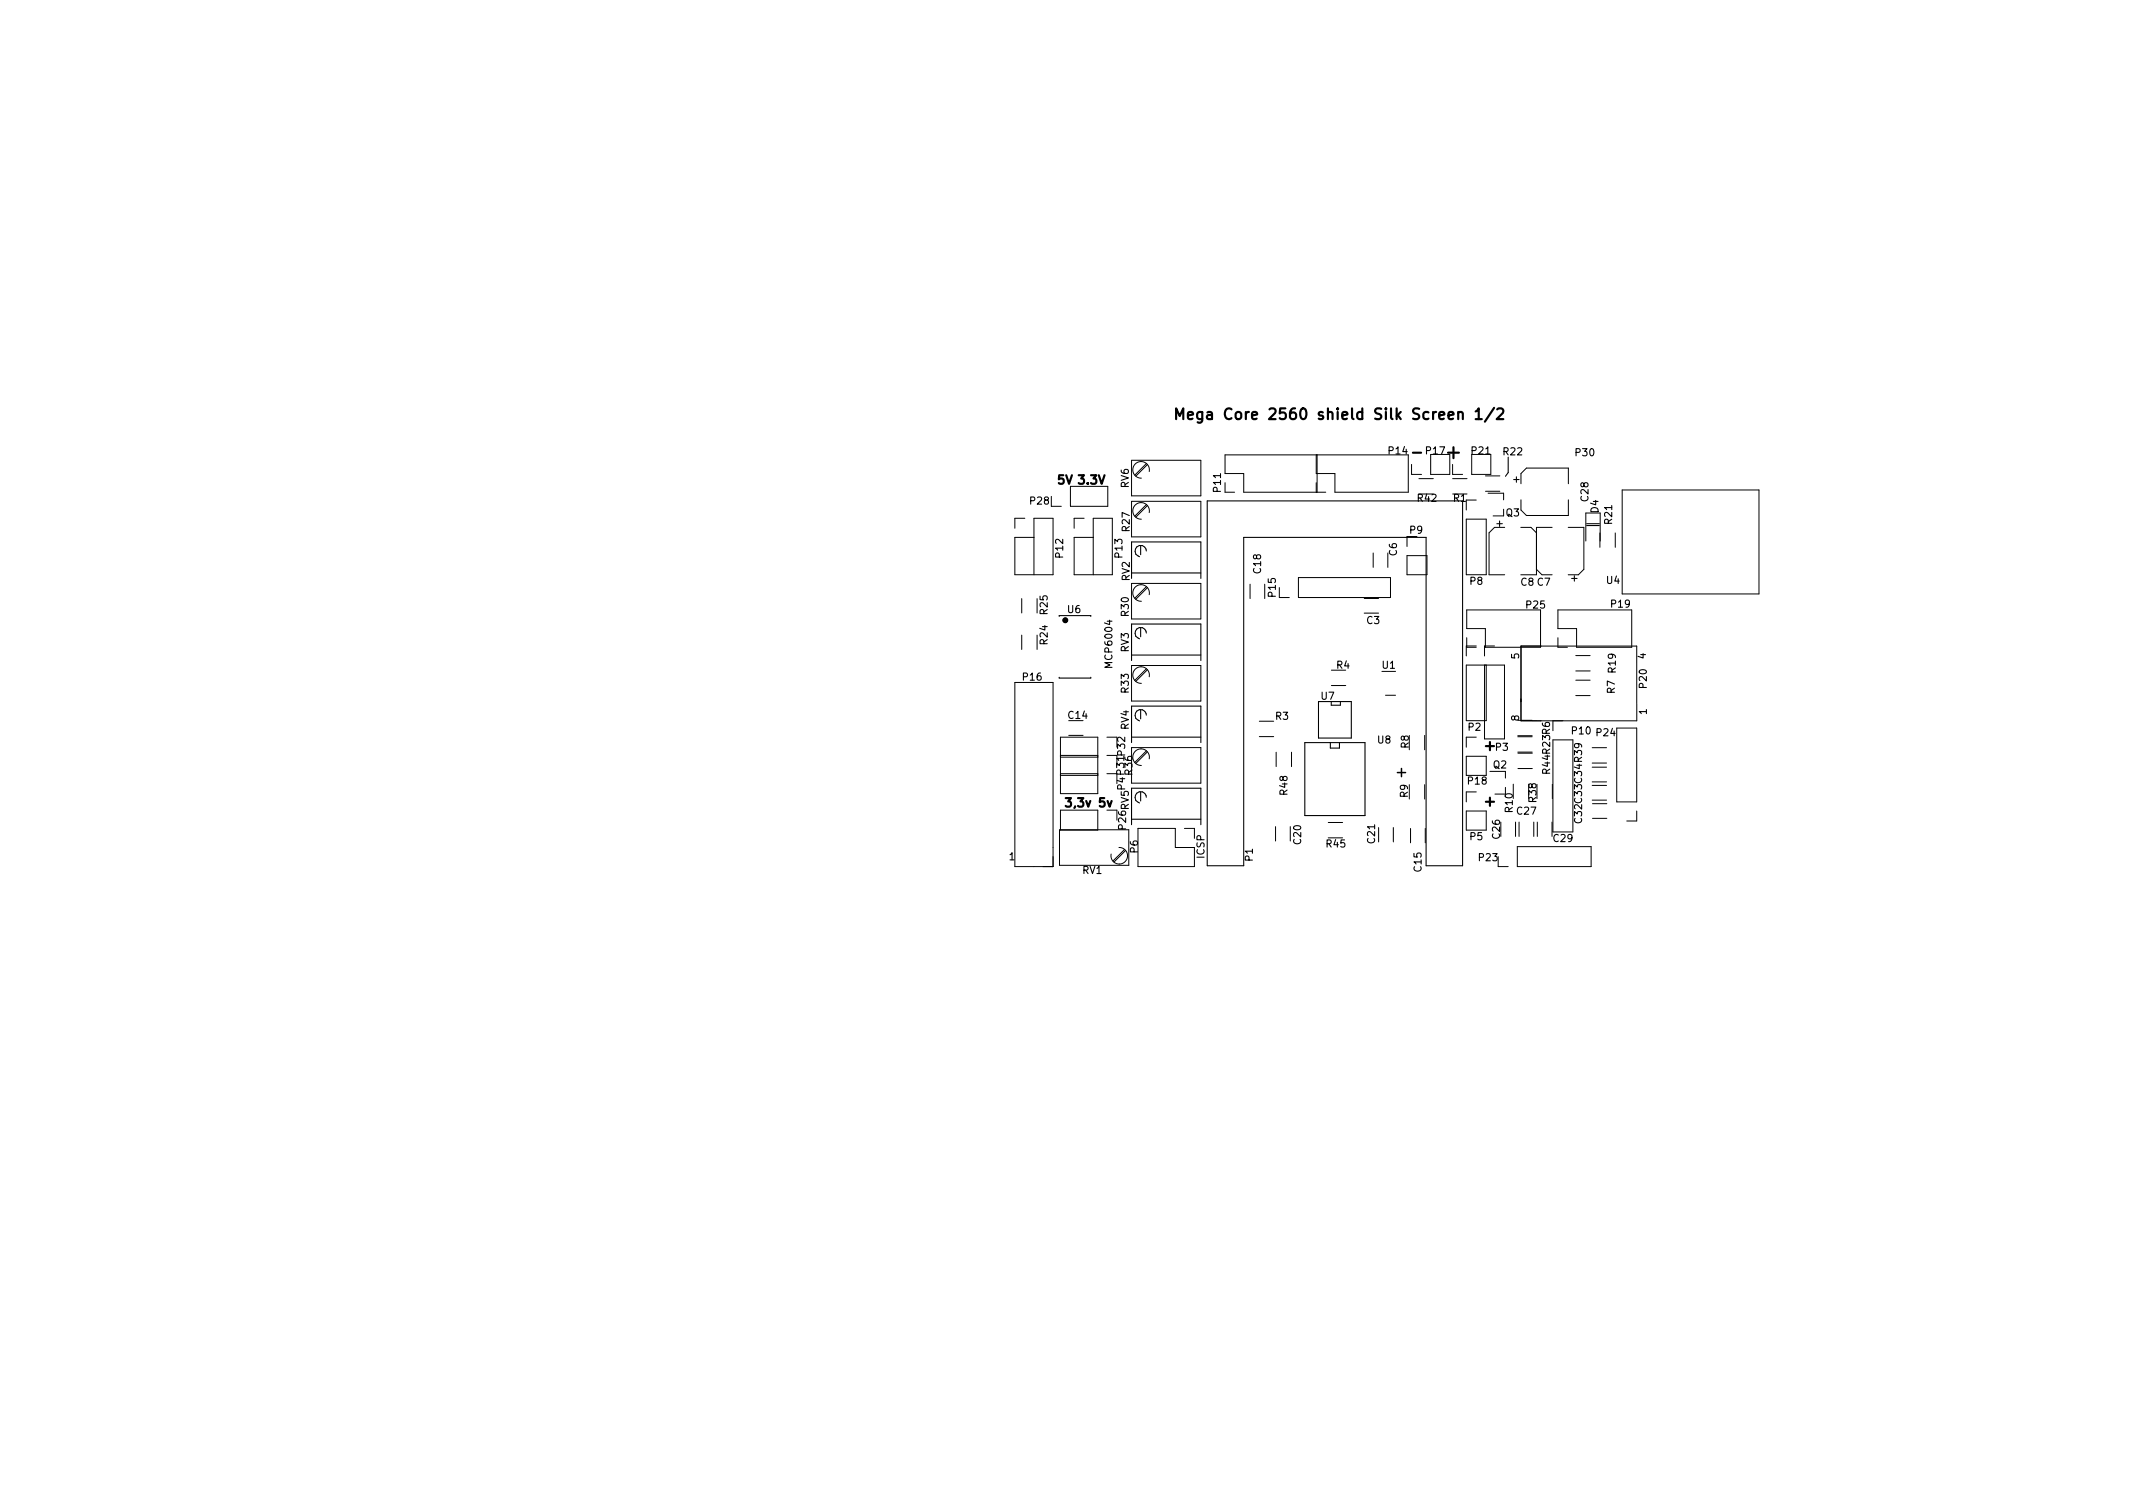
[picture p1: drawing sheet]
<svg xmlns="http://www.w3.org/2000/svg" width="297mm" height="210mm" viewBox="0 0 297 210" stroke-linecap="round" stroke-linejoin="round" font-family="sans-serif">
<defs><g id="words">
<text font-size="2.8" x="201.6" y="63.9">+</text>
<g font-size="2.1">
<text x="167.6" y="58.4">Mega Core 2560 shield Silk Screen 1/2</text>
<text x="197.7" y="62.4" transform="rotate(-180 197.7 62.4)">-</text>
<text x="206.9" y="104.5">+</text>
<text x="194.6" y="108.2">+</text>
<text x="206.9" y="112.3">+</text>
</g>
<g font-size="1.7">
<text x="147.3" y="67.4">5V 3.3V</text>
<text x="148.8" y="112.4">3,3v 5v</text>
</g>
<g font-size="1.4">
<text x="193.4" y="63.3">P14</text>
<text x="198.6" y="63.3">P17</text>
<text x="205" y="63.3">P21</text>
<text x="209.4" y="63.4">R22</text>
<text x="219.5" y="63.5">P30</text>
<text x="143.5" y="70.2">P28</text>
<text x="157.2" y="67.9" transform="rotate(-90 157.2 67.9)">RV6</text>
<text x="170" y="68.4" transform="rotate(-90 170 68.4)">P11</text>
<text x="197.4" y="69.9">R42</text>
<text x="202.4" y="69.9">R1</text>
<text x="209.7" y="71.9">Q3</text>
<text x="210.8" y="67.2">+</text>
<text x="221.2" y="69.8" transform="rotate(-90 221.2 69.8)">C28</text>
<text x="222.6" y="71.4" transform="rotate(-90 222.6 71.4)">D4</text>
<text x="148" y="77.6" transform="rotate(-90 148 77.6)">P12</text>
<text x="156.3" y="77.6" transform="rotate(-90 156.3 77.6)">P13</text>
<text x="157.3" y="73.9" transform="rotate(-90 157.3 73.9)">R27</text>
<text x="194.5" y="77.4" transform="rotate(-90 194.5 77.4)">C6</text>
<text x="196.3" y="74.3">P9</text>
<text x="209.3" y="73.3" transform="rotate(-90 209.3 73.3)">+</text>
<text x="224.5" y="72.9" transform="rotate(-90 224.5 72.9)">R21</text>
<text x="157.3" y="80.9" transform="rotate(-90 157.3 80.9)">RV2</text>
<text x="175.6" y="79.8" transform="rotate(-90 175.6 79.8)">C18</text>
<text x="177.7" y="83.1" transform="rotate(-90 177.7 83.1)">P15</text>
<text x="204.7" y="81.4">P8</text>
<text x="211.8" y="81.6">C8 C7</text>
<text x="219.7" y="80.9" transform="rotate(-90 219.7 80.9)">+</text>
<text x="223.7" y="81.3">U4</text>
<text x="145.9" y="89.7" transform="rotate(-90 145.9 89.7)">R24</text>
<text x="145.9" y="85.5" transform="rotate(-90 145.9 85.5)">R25</text>
<text x="148.7" y="85.4">U6</text>
<text x="157.2" y="85.8" transform="rotate(-90 157.2 85.8)">R30</text>
<text x="190.3" y="86.9">C3</text>
<text x="212.6" y="84.7">P25</text>
<text x="224.4" y="84.6">P19</text>
<text x="142.5" y="94.8">P16</text>
<text x="154.9" y="92.8" transform="rotate(-90 154.9 92.8)">MCP6004</text>
<text x="157.2" y="90.8" transform="rotate(-90 157.2 90.8)">RV3</text>
<text x="186.2" y="93.1">R4</text>
<text x="192.5" y="93.1">U1</text>
<text x="211.5" y="91.7" transform="rotate(-90 211.5 91.7)">5</text>
<text x="225" y="93.6" transform="rotate(-90 225 93.6)">R19</text>
<text x="229.2" y="91.7" transform="rotate(-90 229.2 91.7)">4</text>
<text x="229.3" y="95.8" transform="rotate(-90 229.3 95.8)">P20</text>
<text x="148.8" y="100.1">C14</text>
<text x="157.2" y="101.6" transform="rotate(-90 157.2 101.6)">RV4</text>
<text x="157.2" y="96.4" transform="rotate(-90 157.2 96.4)">R33</text>
<text x="177.6" y="100.2">R3</text>
<text x="184" y="97.4">U7</text>
<text x="204.5" y="101.7">P2</text>
<text x="211.5" y="100.4" transform="rotate(-90 211.5 100.4)">8</text>
<text x="224.9" y="96.5" transform="rotate(-90 224.9 96.5)">R7</text>
<text x="229.3" y="99.5" transform="rotate(-90 229.3 99.5)">1</text>
<text x="157.7" y="107.9" transform="rotate(-90 157.7 107.9)">R36</text>
<text x="191.9" y="103.5">U8</text>
<text x="196.2" y="104.2" transform="rotate(-90 196.2 104.2)">R8</text>
<text x="208" y="107">Q2</text>
<text x="208.3" y="104.5">P3</text>
<text x="215.9" y="107.7" transform="rotate(-90 215.9 107.7)">R44 R23R6</text>
<text x="218.9" y="102.3">P10 P24</text>
<text x="156.7" y="110" transform="rotate(-90 156.7 110)">P4 P31P32</text>
<text x="157.2" y="112.8" transform="rotate(-90 157.2 112.8)">RV5</text>
<text x="179.3" y="110.6" transform="rotate(-90 179.3 110.6)">R48</text>
<text x="196" y="111" transform="rotate(-90 196 111)">R9</text>
<text x="204.5" y="109.2">P18</text>
<text x="210.7" y="113.1" transform="rotate(-90 210.7 113.1)">R10</text>
<text x="211.3" y="113.4">C27</text>
<text x="214" y="111.7" transform="rotate(-90 214 111.7)">R38</text>
<text x="140.6" y="119.8">1</text>
<text x="156.8" y="115.4" transform="rotate(-90 156.8 115.4)">P26</text>
<text x="158.5" y="118.7" transform="rotate(-90 158.5 118.7)">P6</text>
<text x="167.7" y="119.5" transform="rotate(-90 167.7 119.5)">ICSP</text>
<text x="174.5" y="119.9" transform="rotate(-90 174.5 119.9)">P1</text>
<text x="181.2" y="117.5" transform="rotate(-90 181.2 117.5)">C20</text>
<text x="184.7" y="118">R45</text>
<text x="191.5" y="117.4" transform="rotate(-90 191.5 117.4)">C21</text>
<text x="204.7" y="117">P5</text>
<text x="206" y="119.9">P23</text>
<text x="208.9" y="116.7" transform="rotate(-90 208.9 116.7)">C26</text>
<text x="216.4" y="117.2">C29</text>
<text x="220.3" y="114.6" transform="rotate(-90 220.3 114.6)">C32 C33 C34 R39</text>
<text x="150.8" y="121.7">RV1</text>
<text x="198" y="121.3" transform="rotate(-90 198 121.3)">C15</text>
</g>
</g></defs>
<g fill="none" stroke="#000" stroke-width=".15">
<path d="M157.6 79.8h9.6M158.8 76v1.2M159.6 76.7a.79 .79 0 0 0-.7-.8 .79 .79 0 0 0-.8 .7 .79 .79 0 0 0 .6 .9M168.1 69.7h35.6v50.8h-5.1v-45.7h-25.4v45.7h-5.1zM210 63.7v2.1l-.4 .5M220.9 72.9h1.8M220.9 73.2h1.8M147.5 85.8v-.1h4.4v.1M147.5 94.3v.1h4.4v-.1M157.6 80.5v-5h9.6v5M157.6 88.2v-1.3h9.6v5.1M157.6 99.6v-1.3h9.6v5.1"/>
<path d="M157.6 89.4v2.6M157.6 91.2h9.6M158.8 87.4v1.3M158.8 98.8v1.3M159.6 99.6a.79 .79 0 0 0-.7-.8 .79 .79 0 0 0-.8 .7 .79 .79 0 0 0 .6 .9M159.6 88.2a.79 .79 0 0 0-.7-.8 .79 .79 0 0 0-.8 .7 .79 .79 0 0 0 .6 .9M183.6 97.7h4.6v5.1h-4.6zM185.4 97.7v.5h1.3v-.5M157.6 114.1h9.6M157.6 109.8h9.6v5M157.6 100.9v2.5M157.6 112.3v2.5"/>
<path d="M157.6 102.6h9.6M158.8 110.3v1.2M159.6 111a.79 .79 0 0 0-.7-.8 .79 .79 0 0 0-.8 .7 .79 .79 0 0 0 .6 .9M181.7 103.4h8.4v10.2h-8.4zM185.3 103.4v.8h1.2v-.8"/>
</g>
<path d="M163.8 58.4v-1.5l.5 1 .5-1v1.5M165.4 57.9l.7-.2v-.3h-.5l-.2 .2 .1 .7 .1 .1 .5-.1M167.4 57.4v1.2a.41 .41 0 0 1-.6 .2M167.4 57.4h-.4l-.3 .2v.5l.2 .2 .1 .1 .4-.1M205.5 58.4h.9M208.1 56.8l-1.3 1.9M208.5 57l.2-.1h.5a.41 .41 0 0 1 .1 .6l-.9 .9h1M148.4 86.4h.1" fill="none" stroke="#000" stroke-width=".3"/>
<g fill="none" stroke="#000" stroke-width=".14">
<path d="M142.7 72.2h-1.4v1.4M144 74.8h-2.7v5.2h5.3v-7.8h-2.6v7.8M146.4 70.5h1.4M149.1 67.7h5.2v2.8h-5.2zM151 72.2h-1.4v1.4M152.2 74.8h-2.6v5.2h5.3v-7.8h-2.7v7.8M157.6 64.1h9.6v4.9h-9.6zM157.6 69.8h9.6v5h-9.6zM159.6 70.3l-1.6 1.6M159.6 64.5l-1.6 1.7M159.8 70.4l-1.6 1.6M159.8 64.7l-1.6 1.6"/>
<path d="M160 71.4a1.15 1.15 0 0 0-.9-1.4 1.15 1.15 0 0 0-1.3 1.1 1.15 1.15 0 0 0 1.1 1.2M160 65.7a1.15 1.15 0 0 0-.9-1.4 1.15 1.15 0 0 0-1.3 1.1 1.15 1.15 0 0 0 1.1 1.2M170.6 67.2v1.3h1.3M183.3 63.3v2.6h2.6v2.6h10.2v-5.2h-25.5v2.6h2.6v2.6h11.4M183.3 67.2v1.3M183.4 63.3v5.2M191.2 77v2M193.3 77v2M195.9 77.4h2.8v2.6h-2.8zM196.6 64.7v1.4h1.4M197.3 74.7h-1.4v1.4M197.6 66.6h2"/>
<path d="M199.2 63.3h2.7v2.8h-2.7zM202.3 64.7v1.4h1.4M202.3 66.6h2M204.2 72.3h2.8v7.7h-2.8zM204.9 63.3h2.7v2.8h-2.7zM205.6 69.6h-1.4v1.4M206.9 66.3h2M206.9 68.4h2M207.2 68.7h2.2v.9M207.9 71.8h1.5M208.1 73.4l-.7 .8v5.8h2.1M211.8 73.4h1.4l.8 .8"/>
<path d="M211.8 67.4v-1.5l.8-.7h5.8v2.2M211.8 69.6v1.4l.8 .8h5.8v-2.2M214 79.3l.7 .7h1.4M216.1 73.4h-2.1v6.6h-2.2M218.4 73.4h2.2v5.9l-.8 .7h-1.4M220.8 75.3v-3.9h2v3.9M222.8 74.2v2M224.9 74.2v2M225.9 68.2h19.1v14.5h-19.1zM141.3 95h5.3v25.7h-5.3zM142.3 83.4v2M142.3 88.4v2"/>
<path d="M144.4 88.4v2M157.6 81.2h9.6v5h-9.6zM157.6 92.7h9.6v4.9h-9.6zM159.6 93.1l-1.6 1.6M159.6 81.7l-1.6 1.6M159.8 93.3l-1.6 1.6M159.8 81.8l-1.6 1.6M160 94.2a1.15 1.15 0 0 0-.9-1.3 1.15 1.15 0 0 0-1.3 1 1.15 1.15 0 0 0 1.1 1.3M160 82.8a1.15 1.15 0 0 0-.9-1.4 1.15 1.15 0 0 0-1.3 1.1 1.15 1.15 0 0 0 1.1 1.2M174.1 81.3v2M176.1 81.3v2M178.2 83.2h1.3"/>
<path d="M180.8 80.4h12.8v2.8h-12.8zM185.4 93.3h2M185.4 95.5h2M190 83.3h2M192.9 96.8h1.4M204.3 88.8v1.3h1.3M204.3 84.9h10.2v5.2h-7.6v-2.6h-2.6zM205.6 89.9h-1.4v1.4M206.7 92.6v10.3h2.8v-10.3h-5.3v7.7h2.8v-7.7M208.1 89.9h-1.4v1.4M211.8 97.3v3.1h16.1v-10.4h-16.1v7.7M217 88.8v1.3h1.3"/>
<path d="M217 84.9h10.2v5.2h-7.6v-2.6h-2.6zM219.4 94.7h2M219.4 96.9h2M219.4 93.4h2M219.4 91.3h2M147.5 115.5h9.7v5h-9.7zM147.7 112.8h5.2v2.8h-5.2zM147.7 108h5.2M147.7 102.6h5.2v7.9h-5.2zM147.7 105.4h5.2M147.7 105.2h5.2M147.7 107.7h5.2"/>
<path d="M148.8 102.4h2M154.1 102.6h1.4M154.1 105.2h1.4M154.1 107.7h1.4M154.1 112.8h1.4M154.7 118.9a1.15 1.15 0 0 0 1.2 1.4M155.8 118a1.16 1.16 0 0 1 1.2 1.1 1.16 1.16 0 0 1-1.1 1.2M156.6 118.3l-1.6 1.6M156.7 118.4l-1.6 1.6M157.6 104.1h9.6v4.9h-9.6zM158.5 115.3h5.2v2.7h2.6v2.7h-7.8zM159.6 104.6l-1.6 1.6"/>
<path d="M159.8 104.7l-1.6 1.6M160 105.7a1.15 1.15 0 0 0-.9-1.4 1.15 1.15 0 0 0-1.3 1.1 1.15 1.15 0 0 0 1.1 1.2M164.9 115.3h1.4v1.4M175.4 102.6h2M175.4 100.4h2M177.6 115.1v2M177.7 104.7v2M179.9 104.7v2M185 114.5h2M194 115.2v2M196.4 115.4v2M198.4 102.4v2"/>
<path d="M198.4 109.3v2M198.5 115.4v2M204.2 105.3h2.8v2.7h-2.8zM204.2 112.9h2.8v2.7h-2.8zM205.6 102.6h-1.4v1.4M205.6 110.3h-1.4v1.4M207.5 107.4h2.1v.9M208.6 119.3v1.4h1.4M209.6 109.6v1h-1.4M210.7 109.2v2M211.1 114.5v2M211.3 117.9h10.3v2.8h-10.3z"/>
<path d="M211.4 102.4h2M211.4 100.3h2M211.4 104.7h2M211.4 102.6h2M211.4 107h2M211.4 104.9h2M211.5 114.5v2M213.6 114.5v2M214.1 114.5v2M216.1 114.5v2M216.2 109.2v2M216.3 103h2.7v12.8h-2.7z"/>
<path d="M221.7 111.4h2M221.7 109.4h2M221.7 108.9h2M221.7 106.8h2M221.7 104.1h2M221.7 106.3h2M221.8 113.9h2M221.8 111.9h2M225.1 101.4h2.8v10.3h-2.8zM227.9 112.9v1.4h-1.4"/>
</g>
<circle cx="148.4" cy="86.4" r=".22" fill="none" stroke="#000" stroke-width=".38"/>
<circle cx="148.4" cy="86.4" r=".3" fill="#000" stroke="#000" stroke-width=".14"/>
<use href="#words"/>
</svg>
